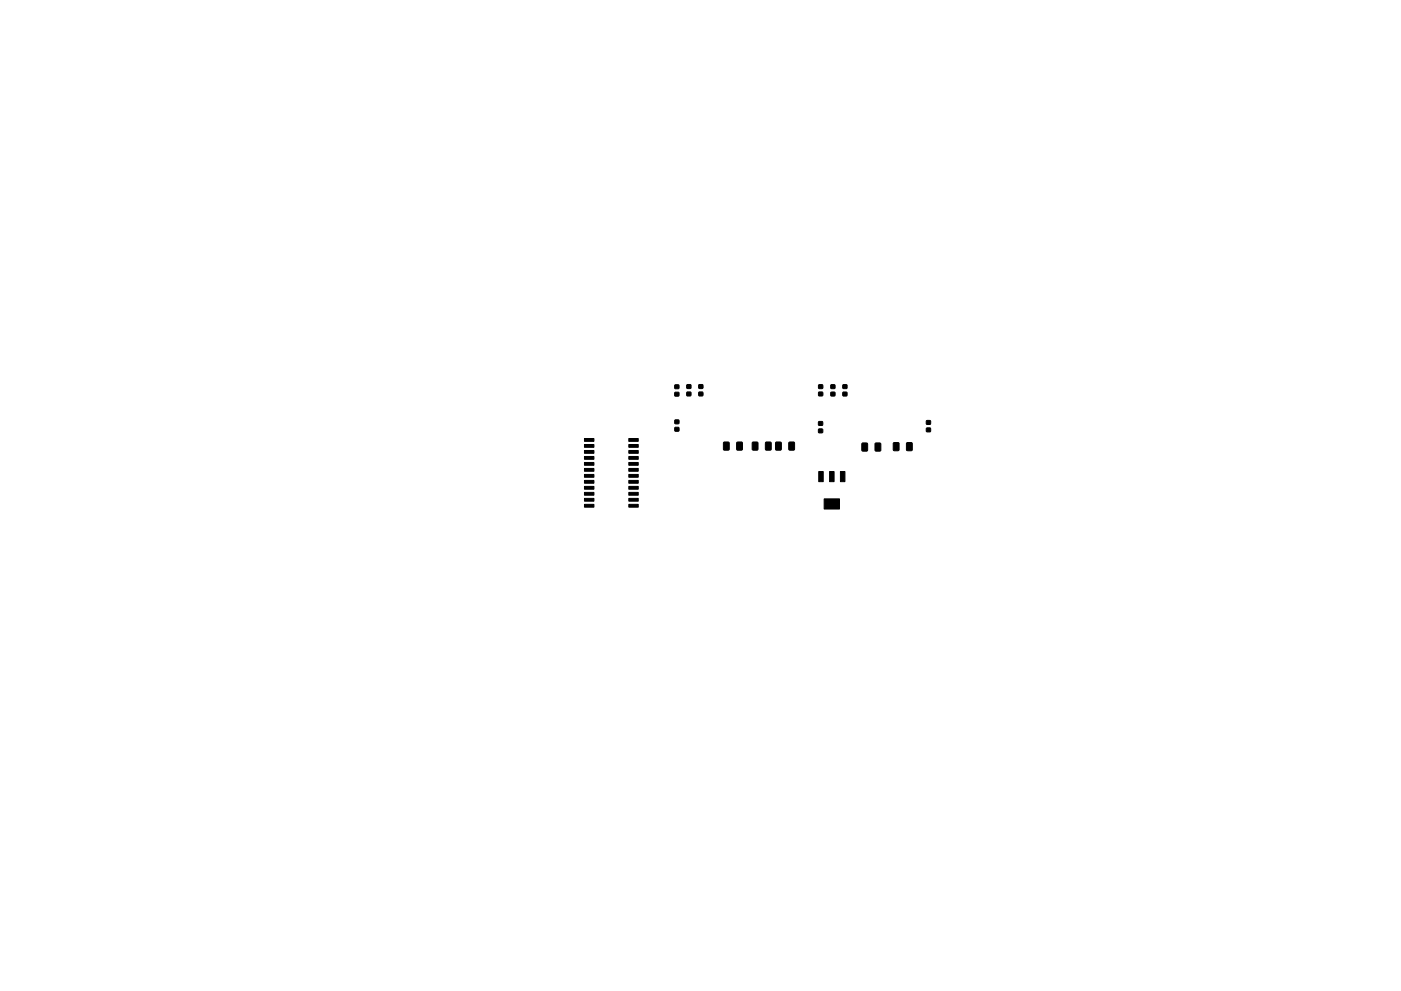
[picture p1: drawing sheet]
<svg xmlns="http://www.w3.org/2000/svg" width="297mm" height="210mm" viewBox="0 0 297 210" stroke-linecap="round" stroke-linejoin="round" font-family="sans-serif">
<g fill="#000" stroke="#000" stroke-width=".21">
<path d="M123.9 93h2v.6h-2zM123.9 94.3h2v.6h-2zM123.9 95.6h2v.6h-2zM123.9 96.8h2v.6h-2zM123.9 98.1h2v.6h-2zM123.9 99.4h2v.6h-2zM133.3 99.4h2v.6h-2zM133.3 98.1h2v.6h-2zM133.3 96.8h2v.6h-2zM133.3 95.6h2v.6h-2zM133.3 94.3h2v.6h-2zM133.3 93h2v.6h-2z"/>
<path d="M143.1 83.3l.8-.1v.8h-.8zM143.1 81.7h.8v.7h-.8zM143.1 89.1h.8v.8h-.8zM143.1 90.7h.8v.7l-.8 .1zM145.6 83.2h.8l.1 .7-.8 .1zM145.6 81.6h.8l.1 .8h-.8zM148.2 83.2h.8v.7l-.8 .1zM148.2 81.6h.8v.8h-.8zM153.4 93.8l1.2 .1-.1 1.6-1.1-.1zM156.2 93.8l1.2 .1-.1 1.6-1.1-.1zM159.5 93.8l1.2 .1-.1 1.6-1.1-.1zM162.3 93.8l1.2 .1-.1 1.6-1.1-.1z"/>
<path d="M164.5 93.8l1.1 .1v1.6l-1.1-.1zM167.3 93.8l1.1 .1v1.6l-1.1-.1zM173.6 89.5h.8v.7h-.8zM173.6 91h.8v.8h-.8zM173.6 83.2h.8v.7l-.8 .1zM173.6 81.7l.8-.1v.8h-.8zM176.2 83.2h.8v.8h-.8zM176.2 81.7l.8-.1v.8h-.8zM178.7 83.2h.8l.1 .8h-.9zM178.7 81.7l.8-.1 .1 .8h-.9zM182.8 94l1.1 .1-.1 1.6-1-.1zM185.6 94l1.1 .1-.1 1.6-1-.1z"/>
<path d="M189.4 94h1.2l-.1 1.6-1.1-.1zM192.2 94h1.2l-.1 1.6-1.1-.1zM196.4 89.3l.8-.1 .1 .8h-.8zM196.4 90.8h.8l.1 .8h-.8zM123.9 100.7h2v.6h-2zM123.9 101.9h2v.6h-2zM123.9 103.2h2v.6h-2zM123.9 104.5h2v.6h-2zM123.9 105.7h2v.6h-2zM123.9 107h2v.6h-2zM133.3 107h2v.6h-2zM133.3 105.7h2v.6h-2z"/>
<path d="M133.3 104.5h2v.6h-2zM133.3 103.2h2v.6h-2zM133.3 101.9h2v.6h-2zM133.3 100.7h2v.6h-2zM173.6 100h.9v2.2h-.9zM175.9 100h.9v2.2h-.9zM174.7 105.8h3.3v2.2h-3.3zM178.2 100h.9v2.2h-.9z"/>
</g>
</svg>
